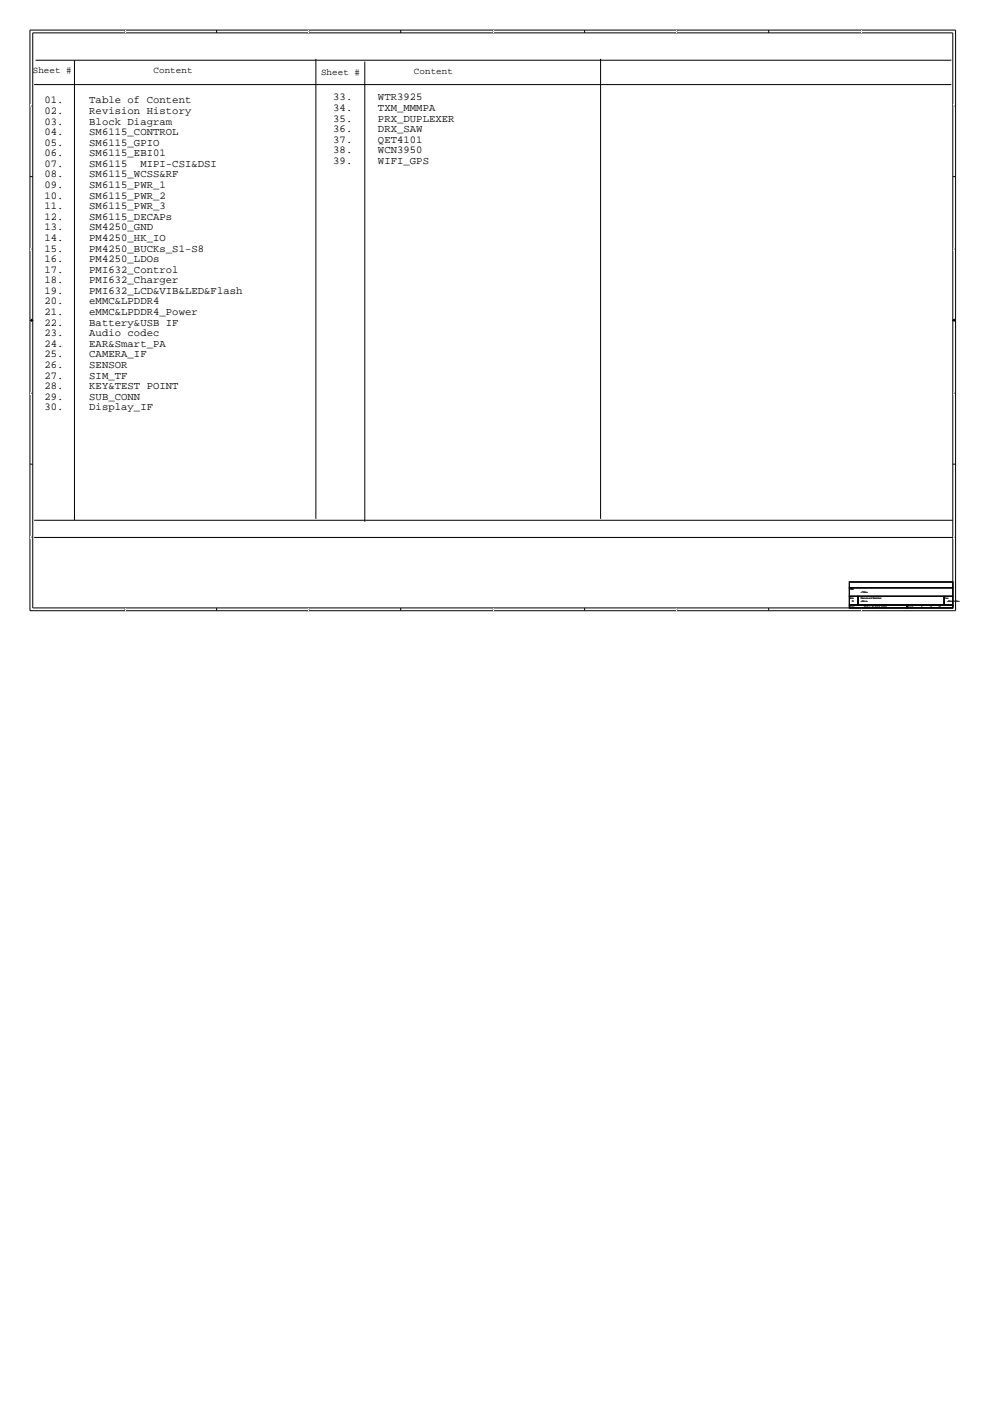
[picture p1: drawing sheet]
<svg xmlns="http://www.w3.org/2000/svg" width="210mm" height="297mm" viewBox="0 0 210 297" stroke-linecap="round" stroke-linejoin="round" font-family="sans-serif">
<defs><g id="words">
<g font-size="2.2">
<text x="9.4" y="21.9">01.</text>
<text x="18.9" y="21.9">Table of Content</text>
<text x="70.7" y="21.3">33.</text>
<text x="70.7" y="23.5">34.</text>
<text x="80.1" y="21.3">WTR3925</text>
<text x="80.1" y="23.5">TXM_MMMPA</text>
<text x="9.4" y="24.2">02.</text>
<text x="9.4" y="26.4">03.</text>
<text x="9.4" y="28.6">04.</text>
<text x="18.9" y="24.2">Revision History</text>
<text x="18.9" y="26.4">Block Diagram</text>
<text x="18.9" y="28.6">SM6115_CONTROL</text>
<text x="70.7" y="25.8">35.</text>
<text x="70.7" y="28">36.</text>
<text x="80.1" y="25.8">PRX_DUPLEXER</text>
<text x="80.1" y="28">DRX_SAW</text>
<text x="9.4" y="30.9">05.</text>
<text x="9.4" y="33.1">06.</text>
<text x="9.4" y="35.4">07.</text>
<text x="18.9" y="30.9">SM6115_GPIO</text>
<text x="18.9" y="33.1">SM6115_EBI01</text>
<text x="18.9" y="35.4">SM6115</text>
<text x="29.8" y="35.4">MIPI-CSI&amp;DSI</text>
<text x="70.7" y="30.3">37.</text>
<text x="70.7" y="32.5">38.</text>
<text x="70.7" y="34.7">39.</text>
<text x="80.1" y="30.3">QET4101</text>
<text x="80.1" y="32.5">WCN3950</text>
<text x="80.1" y="34.7">WIFI_GPS</text>
<text x="9.4" y="37.6">08.</text>
<text x="9.4" y="39.9">09.</text>
<text x="18.9" y="37.6">SM6115_WCSS&amp;RF</text>
<text x="18.9" y="39.9">SM6115_PWR_1</text>
<text x="9.4" y="42.1">10.</text>
<text x="9.4" y="44.4">11.</text>
<text x="9.4" y="46.6">12.</text>
<text x="18.9" y="42.1">SM6115_PWR_2</text>
<text x="18.9" y="44.4">SM6115_PWR_3</text>
<text x="18.9" y="46.6">SM6115_DECAPs</text>
<text x="9.4" y="48.8">13.</text>
<text x="9.4" y="51.1">14.</text>
<text x="9.4" y="53.3">15.</text>
<text x="18.9" y="48.8">SM4250_GND</text>
<text x="18.9" y="51.1">PM4250_HK_IO</text>
<text x="18.9" y="53.3">PM4250_BUCKs_S1-S8</text>
<text x="9.4" y="55.6">16.</text>
<text x="9.4" y="57.8">17.</text>
<text x="18.9" y="55.6">PM4250_LDOs</text>
<text x="18.9" y="57.8">PMI632_Control</text>
<text x="9.4" y="60.1">18.</text>
<text x="9.4" y="62.3">19.</text>
<text x="9.4" y="64.5">20.</text>
<text x="18.9" y="60.1">PMI632_Charger</text>
<text x="18.9" y="62.3">PMI632_LCD&amp;VIB&amp;LED&amp;Flash</text>
<text x="18.9" y="64.5">eMMC&amp;LPDDR4</text>
<text x="9.4" y="66.8">21.</text>
<text x="9.4" y="69">22.</text>
<text x="9.4" y="71.3">23.</text>
<text x="18.9" y="66.8">eMMC&amp;LPDDR4_Power</text>
<text x="18.9" y="69">Battery&amp;USB IF</text>
<text x="18.9" y="71.3">Audio codec</text>
<text x="9.4" y="73.5">24.</text>
<text x="9.4" y="75.8">25.</text>
<text x="18.9" y="73.5">EAR&amp;Smart_PA</text>
<text x="18.9" y="75.8">CAMERA_IF</text>
<text x="9.4" y="78">26.</text>
<text x="9.4" y="80.2">27.</text>
<text x="9.4" y="82.5">28.</text>
<text x="18.9" y="78">SENSOR</text>
<text x="18.9" y="80.2">SIM_TF</text>
<text x="18.9" y="82.5">KEY&amp;TEST POINT</text>
<text x="9.4" y="84.7">29.</text>
<text x="9.4" y="87">30.</text>
<text x="18.9" y="84.7">SUB_CONN</text>
<text x="18.9" y="87">Display_IF</text>
</g>
<g font-size="1.9">
<text x="6.9" y="15.5">Sheet #</text>
<text x="32.6" y="15.5">Content</text>
<text x="68.1" y="16">Sheet #</text>
<text x="87.8" y="15.6">Content</text>
</g>
<g font-size=".5">
<text x="26.4" y="6.8">5</text>
<text x="65.4" y="6.8">4</text>
<text x="104.4" y="6.8">3</text>
<text x="143.4" y="6.8">2</text>
<text x="182.5" y="6.8">1</text>
<text x="6.5" y="22.6">D</text>
<text x="202.2" y="22.6">D</text>
<text x="6.5" y="53.1">C</text>
<text x="202.2" y="53.1">C</text>
<text x="6.5" y="83.6">B</text>
<text x="202.2" y="83.6">B</text>
<text x="6.5" y="114">A</text>
<text x="202.2" y="114">A</text>
<text x="180.1" y="125.1">Title</text>
<text x="182.5" y="125.8">&lt;Title&gt;</text>
<text x="26.4" y="129.3">5</text>
<text x="65.4" y="129.3">4</text>
<text x="104.4" y="129.3">3</text>
<text x="143.4" y="129.3">2</text>
<text x="180.1" y="126.9">Size</text>
<text x="180.1" y="128.8">Date:</text>
<text x="180.7" y="127.6">D</text>
<text x="182.5" y="129.3">1</text>
<text x="182.5" y="126.9">Document Number</text>
<text x="182.5" y="127.6">&lt;Doc&gt;</text>
<text x="183.2" y="128.8">Friday, April 07, 2023</text>
<text x="192.3" y="128.8">Sheet</text>
<text x="195.3" y="128.8">1</text>
<text x="197.1" y="128.8">of</text>
<text x="199" y="128.8">42</text>
<text x="200.2" y="126.9">Rev</text>
<text x="200.8" y="127.6">&lt;RevCode&gt;</text>
</g>
</g></defs>
<path d="M6.3 6.4h196.3v123.1h-196.3zM6.9 7h195.1v121.9h-195.1z" fill="none" stroke="#000" stroke-width=".21"/>
<g fill="#fff">
<path d="M26.4 6.3h.2v.6h-.2z"/>
<path d="M26.4 128.8h.2v.6h-.2z"/>
</g>
<path d="M45.9 6.4v.6M45.9 128.9v.6" fill="none" stroke="#000" stroke-width=".21"/>
<g fill="#fff">
<path d="M65.4 6.3h.2v.6h-.2z"/>
<path d="M65.4 128.8h.2v.6h-.2z"/>
</g>
<path d="M85 6.4v.6M85 128.9v.6" fill="none" stroke="#000" stroke-width=".21"/>
<g fill="#fff">
<path d="M104.4 6.3h.2v.6h-.2z"/>
<path d="M104.4 128.8h.2v.6h-.2z"/>
</g>
<path d="M124 6.4v.6M124 128.9v.6" fill="none" stroke="#000" stroke-width=".21"/>
<g fill="#fff">
<path d="M143.4 6.3h.2v.6h-.2z"/>
<path d="M143.4 128.8h.2v.6h-.2z"/>
</g>
<path d="M163 6.4v.6M163 128.9v.6" fill="none" stroke="#000" stroke-width=".21"/>
<g fill="#fff">
<path d="M182.5 6.3h.2v.6h-.2z"/>
<path d="M182.5 128.8h.2v.6h-.2z"/>
<path d="M6.5 22.1h.3v.6h-.3z"/>
<path d="M202.2 22.1h.3v.6h-.3z"/>
<path d="M6.5 52.6h.3v.6h-.3z"/>
<path d="M202.2 52.6h.3v.6h-.3z"/>
</g>
<path d="M6.3 37.5h.6M202 37.5h.6" fill="none" stroke="#000" stroke-width=".21"/>
<g fill="#fff">
<path d="M6.5 83.1h.3v.6h-.3z"/>
<path d="M202.2 83.1h.2v.6h-.2z"/>
</g>
<path d="M6.3 67.9h.6M202 67.9h.6" fill="none" stroke="#000" stroke-width=".21"/>
<g fill="#000" stroke="#000" stroke-width=".21">
<path d="M6.6 67.7l.3 .2-.3 .2z" fill-rule="evenodd"/>
<path d="M202 67.9l.3-.2v.4z" fill-rule="evenodd"/>
</g>
<g fill="#fff">
<path d="M6.5 113.6h.3v.6h-.3z"/>
<path d="M202.2 113.6h.3v.6h-.3z"/>
</g>
<g fill="none" stroke="#000" stroke-width=".21">
<path d="M7.2 17.9h194.5M7.5 12.8h194.2M15.8 12.8v97.5M67 12.5v97.5M77.3 13.1v97.5M127.3 12.5v97.5M6.3 98.4h.6M202 98.4h.6M7.2 110.3h194.8M7.2 113.9h194.8M180.1 123.4h21.9v1.2h-21.9zM180.1 124.6h21.9v1.8h-21.9z"/>
<path d="M180.1 126.4h1.8v1.9h-1.8zM180.1 128.3h12.2v.6h-12.2zM181.9 126.4h18.3v1.9h-18.3zM192.3 128.3h9.7v.6h-9.7zM200.2 126.4h1.8v1.9h-1.8z"/>
</g>
<use href="#words"/>
</svg>
